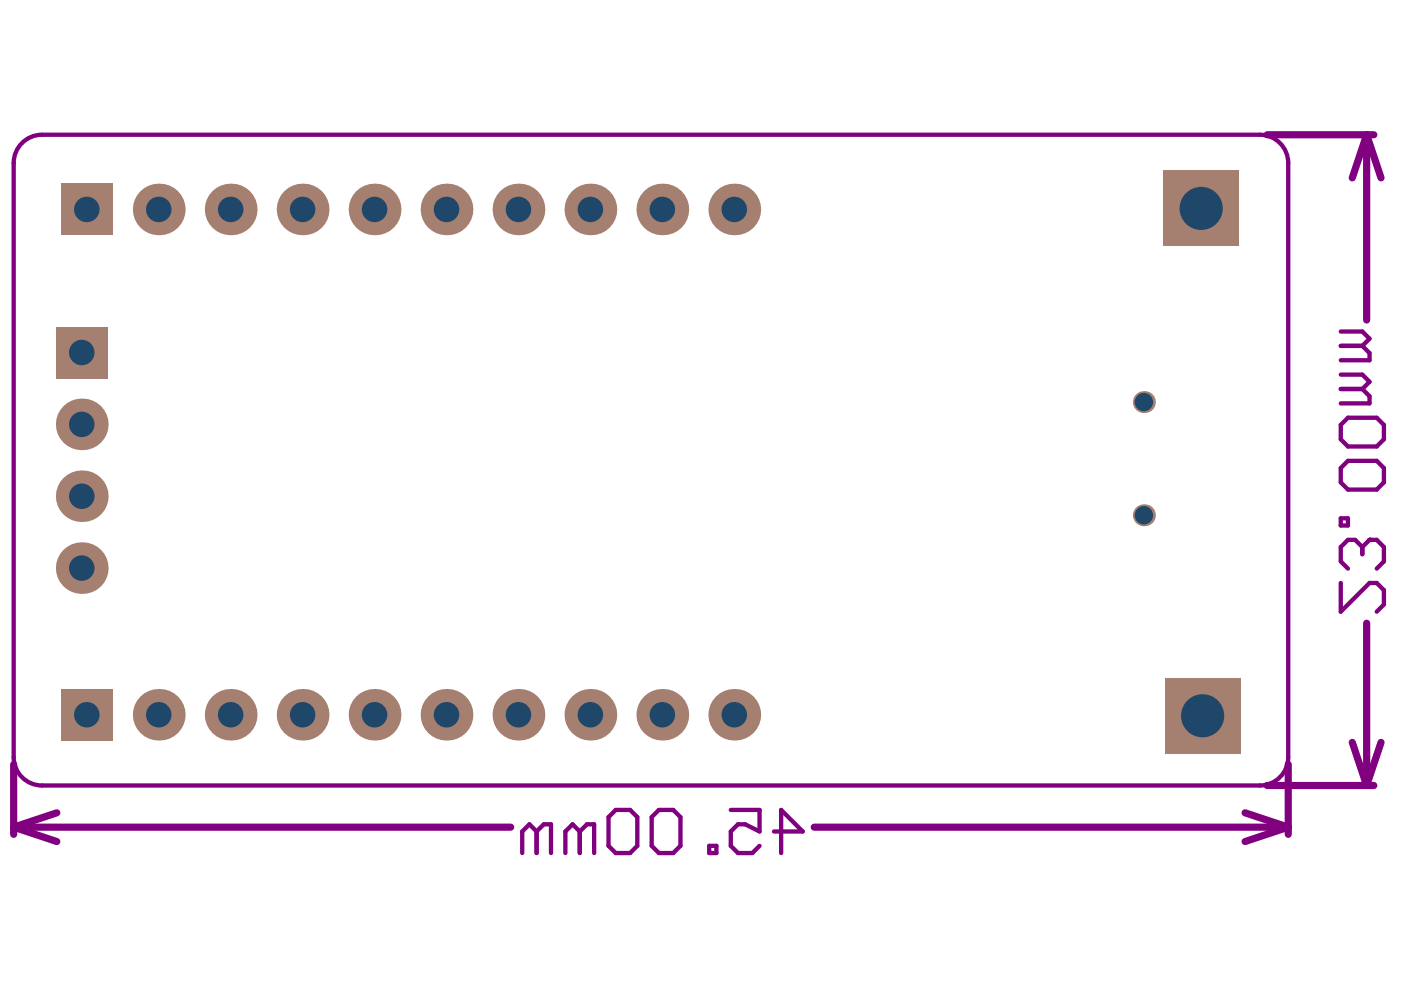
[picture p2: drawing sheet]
<svg xmlns="http://www.w3.org/2000/svg" width="297mm" height="210mm" viewBox="0 0 297 210" stroke-linecap="round" stroke-linejoin="round" font-family="sans-serif">
<path d="M247 143.8h16v16h-16z" fill-rule="evenodd" fill="#a57f6f"/>
<circle cx="255" cy="151.8" r="4.6" fill="#1f4769"/>
<circle cx="155.7" cy="151.5" r="5.5" fill="#a57f6f"/>
<circle cx="155.7" cy="151.5" r="2.7" fill="#1f4769"/>
<circle cx="140.4" cy="151.5" r="5.5" fill="#a57f6f"/>
<circle cx="140.4" cy="151.5" r="2.7" fill="#1f4769"/>
<circle cx="125.2" cy="151.5" r="5.5" fill="#a57f6f"/>
<circle cx="125.2" cy="151.5" r="2.7" fill="#1f4769"/>
<circle cx="109.9" cy="151.5" r="5.5" fill="#a57f6f"/>
<circle cx="109.9" cy="151.5" r="2.7" fill="#1f4769"/>
<circle cx="94.7" cy="151.5" r="5.5" fill="#a57f6f"/>
<circle cx="94.7" cy="151.5" r="2.7" fill="#1f4769"/>
<circle cx="242.5" cy="109.2" r="2.33" fill="#a57f6f"/>
<circle cx="242.5" cy="109.3" r="1.95" fill="#1f4769"/>
<circle cx="242.5" cy="85.3" r="2.33" fill="#a57f6f"/>
<circle cx="242.5" cy="85.3" r="1.95" fill="#1f4769"/>
<circle cx="155.7" cy="44.4" r="5.5" fill="#a57f6f"/>
<circle cx="155.7" cy="44.4" r="2.7" fill="#1f4769"/>
<circle cx="140.4" cy="44.4" r="5.5" fill="#a57f6f"/>
<circle cx="140.4" cy="44.4" r="2.7" fill="#1f4769"/>
<circle cx="125.2" cy="44.4" r="5.5" fill="#a57f6f"/>
<circle cx="125.2" cy="44.4" r="2.7" fill="#1f4769"/>
<circle cx="109.9" cy="44.4" r="5.5" fill="#a57f6f"/>
<circle cx="109.9" cy="44.4" r="2.7" fill="#1f4769"/>
<path d="M246.7 36.2h16v16h-16z" fill-rule="evenodd" fill="#a57f6f"/>
<circle cx="254.7" cy="44.2" r="4.6" fill="#1f4769"/>
<circle cx="48.9" cy="151.5" r="5.5" fill="#a57f6f"/>
<circle cx="48.9" cy="151.5" r="2.7" fill="#1f4769"/>
<circle cx="33.7" cy="151.5" r="5.5" fill="#a57f6f"/>
<circle cx="33.7" cy="151.5" r="2.7" fill="#1f4769"/>
<path d="M12.9 146.1h11v10.9h-11z" fill-rule="evenodd" fill="#a57f6f"/>
<circle cx="18.4" cy="151.5" r="2.7" fill="#1f4769"/>
<circle cx="64.2" cy="151.5" r="5.5" fill="#a57f6f"/>
<circle cx="64.2" cy="151.5" r="2.7" fill="#1f4769"/>
<circle cx="79.4" cy="151.5" r="5.5" fill="#a57f6f"/>
<circle cx="79.4" cy="151.5" r="2.7" fill="#1f4769"/>
<circle cx="17.3" cy="120.5" r="5.5" fill="#a57f6f"/>
<circle cx="17.3" cy="120.5" r="2.7" fill="#1f4769"/>
<circle cx="17.3" cy="105.2" r="5.5" fill="#a57f6f"/>
<circle cx="17.3" cy="105.2" r="2.7" fill="#1f4769"/>
<circle cx="17.3" cy="90" r="5.5" fill="#a57f6f"/>
<circle cx="17.3" cy="90" r="2.7" fill="#1f4769"/>
<path d="M11.9 69.3h10.9v10.9h-10.9z" fill-rule="evenodd" fill="#a57f6f"/>
<circle cx="17.3" cy="74.7" r="2.7" fill="#1f4769"/>
<circle cx="94.7" cy="44.4" r="5.5" fill="#a57f6f"/>
<circle cx="94.7" cy="44.4" r="2.7" fill="#1f4769"/>
<path d="M12.9 38.9h11v11h-11z" fill-rule="evenodd" fill="#a57f6f"/>
<circle cx="18.4" cy="44.4" r="2.7" fill="#1f4769"/>
<circle cx="48.9" cy="44.4" r="5.5" fill="#a57f6f"/>
<circle cx="48.9" cy="44.4" r="2.7" fill="#1f4769"/>
<circle cx="64.2" cy="44.4" r="5.5" fill="#a57f6f"/>
<circle cx="64.2" cy="44.4" r="2.7" fill="#1f4769"/>
<circle cx="79.4" cy="44.4" r="5.5" fill="#a57f6f"/>
<circle cx="79.4" cy="44.4" r="2.7" fill="#1f4769"/>
<circle cx="33.7" cy="44.4" r="5.5" fill="#a57f6f"/>
<circle cx="33.7" cy="44.4" r="2.7" fill="#1f4769"/>
<g fill="none" stroke="#800080" stroke-width=".91">
<path d="M2.9 34.6v125.9M8.9 28.6h258.2M273.1 34.6v125.9M290.4 114.5h1.5l1.5 1.5v3l-1.5 1.6M284.3 123.6v6.1l6.1-6.1h1.5l1.5 1.5v3.1l-1.5 1.5M8.9 166.5h258.2M113.8 176.3l1.5-1.5h1.5v6.1M113.8 176.3v4.6M113.8 176.3l-1.6-1.5-1.5 1.5v4.6M122.9 176.3l1.5-1.5h1.6v6.1M122.9 176.3v4.6M122.9 176.3l-1.5-1.5-1.5 1.5v4.6"/>
<path d="M129 173.2l1.5-1.5h3.1l1.5 1.5v6.1l-1.5 1.6h-3.1l-1.5-1.6zM138.2 173.2l1.5-1.5h3l1.6 1.5v6.1l-1.6 1.6h-3l-1.5-1.6zM150.4 179.3h1.5v1.6h-1.5zM154.9 171.7h6.1v4.6l-3-1.5h-1.5l-1.6 1.5v3l1.6 1.6h3l1.5-1.6M164.1 176.3h6.1l-4.6-4.6v9.2"/>
</g>
<g fill="none" stroke="#800080" stroke-width="1.5">
<path d="M268.7 28.6h22.6M289.8 28.6l-3.1 9.1M289.8 28.6l3 9.1M289.8 28.6v39.3M289.8 132.1v34.4M286.7 157.4l3.1 9.1M292.8 157.4l-3 9.1M2.9 175.4l9.2 3M2.9 175.4h105.4M2.9 162.1v14.8M12.1 172.3l-9.2 3.1M172.6 175.4h100.5"/>
<path d="M264 172.3l9.1 3.1M268.7 166.5h22.6M273.1 175.4l-9.1 3M273.1 162.1v14.8"/>
</g>
<circle cx="290.4" cy="114.5" r=".46" fill="#800080"/>
<g fill="none" stroke="#800080" stroke-width=".91">
<path d="M8.9 28.6a6 6 0 0 0-6 6M267.1 28.6a6 6 0 0 1 6 6M284.3 79.4h4.5l1.6 1.6-1.6 1.5M284.3 73.3h4.5M284.3 70.3h4.5l1.6 1.5-1.6 1.5M288.8 73.3l1.6 1.6v1.5h-6.1M284.3 90.1l1.5-1.5h6.1l1.5 1.5v3l-1.5 1.6h-6.1l-1.5-1.6zM284.3 99.2l1.5-1.5h6.1l1.5 1.5v3.1l-1.5 1.5h-6.1l-1.5-1.5zM284.3 82.5h4.5M288.8 82.5l1.6 1.5v1.5h-6.1M284.3 109.9h1.5v1.5h-1.5zM288.8 116v1.5"/>
<path d="M288.8 116l-1.5-1.5h-1.5l-1.5 1.5v3l1.5 1.6M290.4 114.5l-1.6 1.5M2.9 160.5a6 6 0 0 0 6 6M273.1 160.5a6 6 0 0 1-6 6"/>
</g>
</svg>
